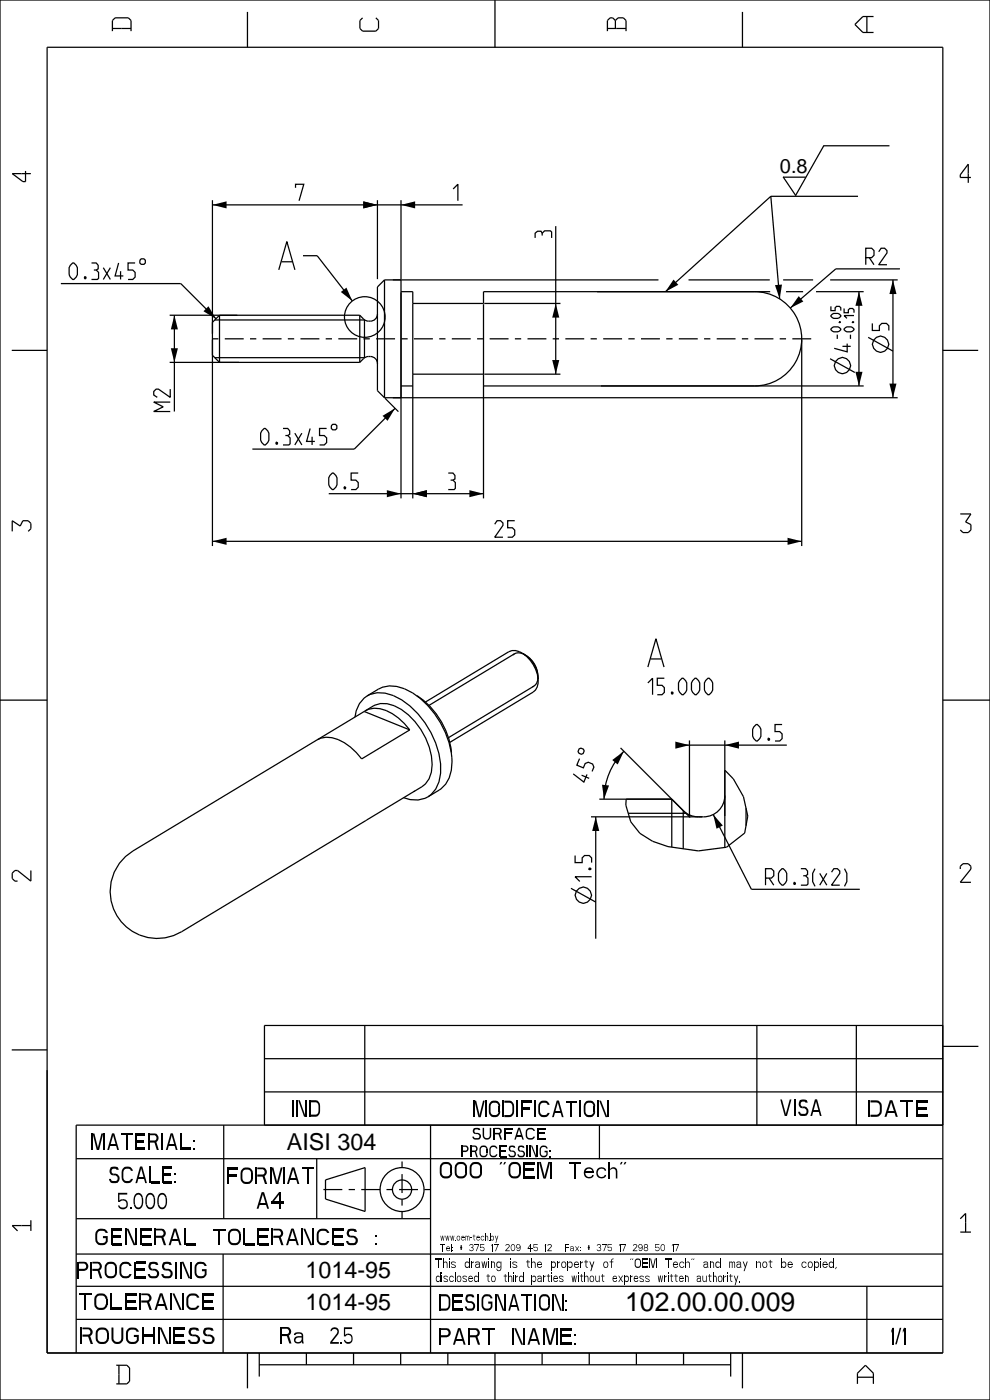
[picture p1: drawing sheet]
<svg xmlns="http://www.w3.org/2000/svg" width="210mm" height="297mm" viewBox="0 0 210 297" stroke-linecap="round" stroke-linejoin="round" font-family="sans-serif">
<defs><g id="words">
<g font-size="7.8" fill="#fff">
<text x="59.1" y="57.2">A</text>
<text x="137.4" y="141.5">A</text>
</g>
<text font-size="5.6" x="132.6" y="278.1">102.00.00.009</text>
<g font-size="4.9">
<text x="60.9" y="244">AISI 304</text>
<text x="53.6" y="271.1">СТБ 1014-95</text>
<text x="53.6" y="278">СТБ 1014-95</text>
</g>
<g font-size="4.5" fill="#fff">
<text x="62.7" y="42.6">7</text>
<text x="96.1" y="42.6">1</text>
<text x="117" y="50.5" transform="rotate(-90 117 50.5)">3</text>
<text x="14.7" y="59.3">0.3x45</text>
<text x="183.6" y="56.2">R2</text>
<text x="188.5" y="70.1" transform="rotate(-90 188.5 70.1)">5</text>
<text x="180.5" y="74.6" transform="rotate(-90 180.5 74.6)">4</text>
<text x="36.1" y="87.3" transform="rotate(-90 36.1 87.3)">M2</text>
<text x="55.3" y="94.4">0.3x45</text>
<text x="69.7" y="103.9">0.5</text>
<text x="95.1" y="103.9">3</text>
<text x="104.9" y="114">25</text>
<text x="137.4" y="147.4">15.000</text>
<text x="159.7" y="157.2">0.5</text>
<text x="124.5" y="166.2" transform="rotate(-67 124.5 166.2)">45</text>
<text x="125.5" y="187" transform="rotate(-90 125.5 187)">1.5</text>
<text x="162.4" y="187.8">R0.3(x2)</text>
<text x="62" y="236.9">IND</text>
<text x="100.3" y="237">MODIFICATION</text>
<text x="165.5" y="236.7">VISA</text>
<text x="184.2" y="236.9">DATE</text>
<text x="19" y="244">MATERIAL:</text>
<text x="23.1" y="251">SCALE:</text>
<text x="48.1" y="251.2">FORMAT</text>
<text x="93.3" y="250">OOO &quot;OEM Tech&quot;</text>
<text x="25" y="256.5">5.000</text>
<text x="54.4" y="256.4">A4</text>
<text x="20.2" y="264.2">GENERAL TOLERANCES :</text>
<text x="16.3" y="271.2">PROCESSING</text>
<text x="16.8" y="277.9">TOLERANCE</text>
<text x="93.2" y="278">DESIGNATION:</text>
<text x="17.1" y="285.1">ROUGHNESS</text>
<text x="59.3" y="285">Ra</text>
<text x="70" y="285.1">2.5</text>
<text x="71" y="285.1">3,2</text>
<text x="93.1" y="285.3">PART NAME:</text>
<text x="189.1" y="285.2">1/1</text>
</g>
<text font-size="4.2" x="165.4" y="36.7">0.8</text>
<g font-size="3.3" fill="#fff">
<text x="97.8" y="245.5">PROCESSING:</text>
<text x="99.7" y="241.8">SURFACE</text>
</g>
<g font-size="2.7" fill="#fff">
<text x="178.4" y="71.9" transform="rotate(-90 178.4 71.9)">-0.05</text>
<text x="181.2" y="71.9" transform="rotate(-90 181.2 71.9)">-0.15</text>
</g>
<g font-size="2.6" fill="#fff">
<text x="92.5" y="269">This drawing is the property of</text>
<text x="143.9" y="269">&quot;OEM Tech&quot; and may not be copied,</text>
<text x="92.5" y="272">disclosed to third parties without express written authority.</text>
</g>
<g font-size="2" fill="#fff">
<text x="93.4" y="263.2">www.oem-tech.by</text>
<text x="93.4" y="265.4">Tel: + 375 17 209 45 12</text>
<text x="122.7" y="265.4">Fax: + 375 17 298 50 17</text>
</g>
</g></defs>
<g fill="none" stroke="#000" stroke-width=".26">
<path d="M0 0h210v297h-210zM10 10h190v277h-190zM23.8 6.6v-2.2l.6-.6h2.8l.6 .6v2.2M23.8 6h4M52.5 2.5v7.5M76.9 3.8l-.6 .6v1.6l.6 .6h2.8l.6-.6v-1.6l-.6-.6M105 0v10M128.8 6h4M130.5 4.4l.6-.6h1.1l.6 .6v2.2M130.5 4.4l-.5-.6h-.6l-.6 .6v2.2M130.5 4.4v1.6M157.5 2.5v7.5"/>
<path d="M183.9 3.5v3.4M185.3 3.5h-2.3l-1.7 1.7 1.7 1.7h2.3M5.4 36.3v2.2h-.5l-2.3-1.7h3.9M62.7 39.8v-.7h1.7l-1 3.5M166.1 37.5l2.7 4M166.1 37.6h4.8M174.7 30.9h14M174.8 30.9l-6.1 10.6M206 37.7h-2.3v-.6l1.7-2.3v4M14.9 56.3l.5-.5h.3l.7 1v1.5l-.7 1h-.3l-.5-.5-.2-.5v-1.5zM18 58.7l.2 .2v.2l-.3-.1zM19.4 55.8h1l.4 .5v.7l-.4 .3"/>
<path d="M19.9 57.3h.5l.5 .5v1.2l-.2 .3h-1.3M21.9 56.8l1.5 2.5M23.4 56.8l-1.5 2.5M25.2 55.8l-.8 2.7h1.8M25.6 57.5v1.8M28.7 55.8h-1.5v1.5h1l.5 .5v1l-.5 .5h-1M30 54.9h.5l.3 .3v.6l-.3 .3h-.5l-.3-.3v-.6zM45.1 42.5v28.3M45.1 43.5h53M80.1 42.5v16.7M83.3 59.4h56.4M85.1 42.5v16.7"/>
<path d="M96.1 40.1l1-1v3.5M115 50v-.5l.5-.5h1.3l.2 .2v1.3M115 49.5l-.2-.4h-.8l-.5 .4v1M117.9 48v31.4M146.1 59.4h17.2M166.1 59.4h6.4M176.1 59.4h14.3M183.6 54.7h1.3l.5-.5v-1l-.5-.5h-1.3v3.5M184.4 54.7l1 1.5M186.4 53.4l.5-.7h.7l.5 .5v.5l-1.7 2.5h1.7M189.4 59.4v25M190.9 57h-13.6l-9.7 8.4"/>
<path d="M2.5 74.3h7.5M12.9 60.2h25.4l7.5 7.4M36 76.9h14.7M36 66.9h14.3M37 66.9v20.4M45.1 72v43.8M45.6 67.9h31.7v8h-31.7M85.1 62v43.7M87.6 61.9v43.8M87.6 79.4h15M102.6 61.9v2.5h-15M102.6 64.5v41.2"/>
<path d="M102.7 79.4h16.2M102.7 64.4h16.2M126.7 61.9h36.7M166.7 61.9h3.7M170.1 72v43.8M173.1 61.9h10.1M176.1 76.1l5.2 2.9M176.3 69.8l.6-.5h.9l.3 .2 .3 .4-.6 .5h-.9zM176.3 66.9l.6-.4h.9l.6 .6-.6 .4h-.9zM176.3 65v.9h.9v-.6l.3-.3h.6l.3 .3v.6M177.6 71v.9M178 68.3l.3 .1z"/>
<path d="M178.7 73.5h1.8M179.1 69.8l.6-.5h.9l.3 .2 .3 .4-.6 .5h-.9zM179.1 65.4v.9h.9v-.6l.3-.3h.6l.3 .3v.6M179.7 72.9v1.7l-2.7-.7M180.4 71v.9M180.8 68.3l.3 .1zM181.2 66.9h-2.1l.6 .6M182.2 61.9v20M184.2 71.6l5.2 2.9M185 68.6v1.5h1.5v-1l.5-.5h1l.5 .5v1M200 74.3h7.5M36.1 85.3h-3.5l2 1-2 1h3.5"/>
<path d="M36.1 82.6v1.7l-2.5-1.7h-.5l-.5 .5v.7l.8 .5M55.5 91.4l.5-.5h.3l.7 1v1.5l-.7 1h-.3l-.5-.5-.2-.5v-1.5zM58.6 93.8l.3 .2-.1 .2-.3-.1zM60 90.9h1l.5 .5v.7l-.5 .3M60.5 92.4h.5l.5 .5v1.2l-.2 .3h-1.3M62.5 91.9l1.5 2.5M64 91.9l-1.5 2.5M65.8 90.9l-.8 2.7h1.8M66.2 92.6v1.8M69.3 90.9h-1.5v1.5h1l.5 .5v1l-.5 .5h-1M70.6 90h.6l.3 .3v.6l-.3 .3h-.6l-.3-.3v-.6zM81.7 84.5l2.8 2.8"/>
<path d="M83.3 84.4h107.1M83.8 86.6l-8.6 8.7h-21.7M127.5 81.9h55.7M2.6 112.7v-2.2l1.7 1.1 .6-1.1h1.1l.5 .5v1.2l-.5 .5M45.1 114.8h125M69.7 104.7h32.9M70.5 100.4h.2l.8 1v1.5l-.8 1h-.2l-.8-1v-1.5zM73.1 103.3l.2 .1-.1 .3-.2-.2zM76 100.4h-1.5v1.5h1l.5 .5v1l-.5 .5h-1M95.1 100.4h1l.4 .5v.7l-.4 .3M95.6 101.9h.5l.5 .5v1.2l-.3 .3h-1.2M104.9 111.2l.5-.7h.8l.5 .5v.5l-1.8 2.5h1.8"/>
<path d="M109.2 110.5h-1.5v1.5h1l.5 .5v1l-.5 .5h-1M203.7 109h2.3l-1.2 1.7 1.2 .6v1.1l-.6 .6h-1.1l-.6-.6M108.8 138.9a2.33 2.33 0 0 1 2.6 .1 5.3 5.3 0 0 1 2.5 5.9l-.3 .3-.7 .5M109.1 138.7l-18.1 11M0 148.5h10M77.3 150.9a4.5 4.5 0 0 1 4.6-.2 12.4 12.4 0 0 1 5 4.1M77.3 150.9l-10 6M77.3 150.9l9.6 3.9M86.9 154.8l-10.2 6.2a10 10 0 0 0-7.5-4.6l-1.2 .2-.7 .4M113.2 145.6l-18.1 10.9M122.8 158.9l.4-.2 .6 .2 .1 .4-.2 .6-.4 .1-.5-.2-.2-.4zM131.6 158.7l14.8 14.7"/>
<path d="M132.3 159.4a14.4 14.4 0 0 0-4.2 10.1M145 158.1h21.9M146.2 157.1v16M153.7 157.1v16M160.4 153.7h.3l.7 1v1.5l-.7 1h-.3l-.5-.5-.2-.5v-1.5zM163 156.6l.2 .2v.2l-.3-.1zM165.9 153.7h-1.5v1.5h1l.5 .5v1l-.5 .5h-1M200 148.5h10M87.7 168l.3-.2-10.4 6.3M121.6 164.2l2.2 1.7 .7-1.6M122.9 160.9l-.5 1.4 1.3 .6 .4-.9 .7-.3 .9 .4 .3 .6-.4 1M123.4 164.5l1.6 .6"/>
<path d="M125.4 173.3h23.5M126.4 173.3v25.8M127.1 169.5h15.2M133.3 172.5h12.2M151.3 172.8l8.1 15.9h23M153.7 163.4l1.9 1.8 2.1 3.8 .9 4.1-.6 3.6-3.9 3-6 .8-6.4-.9-3.3-1.1-2.7-1.7-1.9-2.5-1-3.5v-1.3M6.5 184.7v2.2l-2.8-2.2h-.5l-.6 .5v1.2l.6 .5h.5M121.1 188.5l5.3 2.9M122 181.5v1.5h1.5v-1l.5-.5h1l.5 .5v1M124.9 184.2h.3l.1 .2-.2 .1zM125.5 186h-3.5l1 1M145.5 180.1h.1"/>
<path d="M162.4 186.3h1.2l.5-.5v-1l-.5-.5h-1.2v3.5M163.1 186.3l1 1.5M165.9 184.3h.2l.8 1v1.5l-.8 1h-.2l-.8-1v-1.5zM168.5 187.2l.2 .2-.1 .2-.2-.1zM169.9 184.3h1l.4 .5v.7l-.4 .3M170.4 185.8h.5l.5 .5v1.2l-.3 .3h-1.2M172.9 184.3l-.5 1v1.7l.5 1M173.9 185.3l1.5 2.5M175.4 185.3l-1.5 2.5M176.4 185l.5-.7h.7l.5 .5v.5l-1.7 2.5h1.7M179.1 184.3l.5 1v1.7l-.5 1M203.7 184.4v-.6l.6-.6h1.1l.6 .6v.6l-2.3 2.8h2.3"/>
<path d="M77.4 217.5v21.2M160.5 217.5v21.2M181.6 217.5v21.2M200 217.5h-143.9v21.2M2.5 222.7h7.5M47.5 238.7v19.8M56.1 224.6h143.9M56.1 231.6h143.9M91.3 238.7v48.3M127.1 238.7v7.2M200 238.7h-183.8v48.3M200 222h7.5"/>
<path d="M6.5 258.9v2.2M6.5 260h-3.9l1.1 1.1M16.2 258.5h75.1M16.2 245.8h183.8M67.2 245.8v12.7M69 250.3l8.4-2.6v9.3l-8.4-2.6zM97.9 243v2.5M99.8 243v2.5M106 243v2.5M111.8 243v2.5M112.5 243v2.5M114 243v2.5"/>
<path d="M203.7 258.6l1.1-1.2v4M16.2 266h183.8M16.2 272.9h183.8M16.2 279.9h183.8M47.3 266v21M97.6 264.7h.4M97.8 264.1v1.1M124.7 264.7h.4M124.9 264.1v1.1M183.9 272.9v14.1M203.7 261.4h2.3M24.7 289.6h2.2l.6 .6v2.8l-.6 .6h-2.2"/>
<path d="M25.2 289.6v4M52.5 287v7.5M55 289.5h100M55 287v5M65 287v2.5M75 287v2.5M85 287v2.5M95 287v2.5M105 287v10M115 287v2.5M125 287v2.5M135 287v2.5"/>
<path d="M145 287v2.5M155 287v5M157.5 287v7.5M181.9 293.6v-2.3l1.7-1.7 1.7 1.7v2.3M181.9 292.2h3.4"/>
<circle cx="77.4" cy="67.3" r="4.3"/>
<circle cx="178.7" cy="77.6" r="1.72"/>
<circle cx="186.8" cy="73.1" r="1.72"/>
<circle cx="123.7" cy="189.9" r="1.72"/>
<circle cx="85.3" cy="252.4" r="4.7"/>
<circle cx="85.3" cy="252.4" r="2.04"/>
</g>
<g fill="#000">
<path d="M45.1 43.5l3-.8v1.5zM77.1 42.7l3 .8-3 .7zM85.1 43.5l3-.8v1.5zM189.4 59.4l.8 3h-1.5zM36.2 73.9h1.5l-.7 3zM37 66.9l.7 3h-1.5zM43.2 66l1-1 1.6 2.6zM117.9 64.4l.7 3h-1.5zM117.1 76.4h1.5l-.7 3zM169.4 62.8l1 1.2-2.8 1.4zM182.2 61.9l.8 3h-1.5zM81.2 88.2l2.6-1.6-1.6 2.7z"/>
<path d="M181.5 78.9h1.5l-.8 3zM188.7 81.4h1.5l-.8 3zM45.1 114.8l3-.7v1.5zM82.1 104l3 .7-3 .8zM87.6 104.7l3-.7v1.5zM99.6 104l3 .7-3 .8zM167.1 114.1l3 .7-3 .8zM129.9 161.2l2.4-1.8-1.3 2.8zM143.2 157.3l3 .8-3 .7zM153.7 158.1l3-.8v1.5zM126.4 173.3l.7 3h-1.5zM127.7 166.5l1.5 .1-1.1 2.9z"/>
<path d="M151.3 172.8l2 2.3-1.3 .7zM63.2 233.4h.4l1.2 3.5h-.3zM66 233.4h1l.6 .3a2.96 2.96 0 0 1 .1 2.8l-.4 .3-1.3 .1v-.4h1a.69 .69 0 0 0 .6-.8v-1.1a.69 .69 0 0 0-.6-.8h-1zM100.6 233.5h.4l.9 3.5h-.4zM100.5 239.4l.4-.1a.69 .69 0 0 1 1 .4l-1.1-.1-.2 .4 .3 .3v.3a.7 .7 0 0 1-.6-.5 .7 .7 0 0 1 .2-.7zM102.4 239.3h.3v1.6a.6 .6 0 0 0 .6 .6 .6 .6 0 0 0 .6-.6v-1.6h.3v1.6a.9 .9 0 0 1-.9 .9 .9 .9 0 0 1-.9-.9zM102.5 233.5h.3l-.8 3.5h-.4zM104.9 239.3h.9a.69 .69 0 0 1 .6 .7 .69 .69 0 0 1-.6 .6h-.9v-.3h.9l.3-.3-.3-.5h-.9zM104 233.8a1.2 1.2 0 0 1 1.4-.3 1.2 1.2 0 0 1 .7 1.2h-.3a.71 .71 0 0 0-.7-.8h-.4a.71 .71 0 0 0-.7 .8v1.1a.71 .71 0 0 0 .7 .7h.4a.71 .71 0 0 0 .7-.7h.3a1.22 1.22 0 0 1-1.2 1.2 1.22 1.22 0 0 1-1.2-1.2v-1.6zM105.8 234.7h.3v1.1h-.3zM107 233.5l1.4 .1 .4 .3a2.55 2.55 0 0 1-.4 3l-1.4 .1v-.5h1.1a.71 .71 0 0 0 .6-.7v-1.1a.71 .71 0 0 0-.6-.8h-1.1zM107.2 239.3h1.5v.3h-1.5z"/>
<path d="M110.9 233.5h1.8v.4h-1.8zM110.9 234.9h1.6v.5h-1.6zM111.8 239.5a.99 .99 0 0 1 1.7 .4h-.4a.71 .71 0 0 0-.7-.3 .71 .71 0 0 0-.6 .5v.8a.71 .71 0 0 0 .6 .6 .71 .71 0 0 0 .7-.4h.4a1.02 1.02 0 0 1-1.1 .7 1.02 1.02 0 0 1-.9-.9l.1-1.1zM114.2 239.3h1.5v.3h-1.5zM114.5 233.8a1.16 1.16 0 0 1 1.2-.4 1.16 1.16 0 0 1 .9 1h-.5a.83 .83 0 0 0-.9-.5 .83 .83 0 0 0-.7 .8v1.1a.71 .71 0 0 0 .7 .7h.7l.2-.4h.5a1.21 1.21 0 0 1-1.4 .9 1.21 1.21 0 0 1-1-1.2v-1.6zM118.1 233.5h.3l-.9 3.5h-.4zM117.6 235.8h1.5v.3h-1.5zM118.2 233.5h.4l.9 3.5h-.3zM124.2 233.8a1.2 1.2 0 0 1 1.3-.3 1.2 1.2 0 0 1 .8 1.2h-.4a.71 .71 0 0 0-.6-.8h-.5a.71 .71 0 0 0-.6 .8v1.1a.71 .71 0 0 0 .6 .7h.5a.71 .71 0 0 0 .6-.7h.4a1.22 1.22 0 0 1-1.3 1.2 1.22 1.22 0 0 1-1.2-1.2l.1-1.6zM125.9 234.7h.4v1.1h-.4zM127.1 233.5h.4l1.3 3.5h-.3zM165.5 233.2h.4l.9 3.5h-.3z"/>
<path d="M167.5 233.2h.4l-1 3.5h-.3zM170.2 234.7a1.04 1.04 0 0 1 1.3 .8 1.04 1.04 0 0 1-.8 1.2h-.6a.93 .93 0 0 1-.8-.8h.4l.1 .3 .3 .1 .8-.1 .2-.3a.63 .63 0 0 0-.4-.8h-.5zM169.7 233.4l.5-.2a.81 .81 0 0 1 1.1 .7h-.5l-.2-.2-.6 .1-.2 .5 .4 .4v.4a1.01 1.01 0 0 1-.5-1.7zM172.9 233.2h.3l-.9 3.5h-.4zM172.4 235.6h1.4v.3h-1.4zM173 233.2h.3l1 3.5h-.4zM184.6 233.4h1.3a1.23 1.23 0 0 1 1.1 1.2v1.1a1.24 1.24 0 0 1-1.1 1.2h-1.3v-.4h1.3a.74 .74 0 0 0 .7-.8v-1.1a.74 .74 0 0 0-.7-.7h-1.3zM188.7 233.4h.5l-1.2 3.5h-.4zM188.2 235.7h1.7v.3h-1.7zM188.9 233.4h.4l1.1 3.5h-.4zM194.7 234.8h1.8v.5h-1.8zM19.7 240.5h.3l.9 3.5h-.4z"/>
<path d="M21.5 240.5h.4l-.9 3.5h-.4zM23.8 240.5h.3l-1 3.5h-.3zM23.3 242.8h1.4v.3h-1.4zM24 249a1.04 1.04 0 0 1 1.3 .7 1.04 1.04 0 0 1-.7 1.3h-.7a.94 .94 0 0 1-.8-.9h.4l.1 .3 .3 .1h.7a.64 .64 0 0 0 .4-.6 .64 .64 0 0 0-.5-.5h-.5zM23.9 240.5h.3l1 3.5h-.3zM25 253h2v.4h-1.7v1.3l.7-.3v.3l-.6 .3h-.4zM23.5 247.6l.5-.1a.84 .84 0 0 1 1.2 .7h-.5l-.2-.3-.7 .1-.1 .5 .3 .5v.4a1.01 1.01 0 0 1-.8-.7 1.01 1.01 0 0 1 .3-1.1zM26 254.4a1.09 1.09 0 0 1 1.2 .9 1.09 1.09 0 0 1-.9 1.2 1.09 1.09 0 0 1-1.3-.8h.3a.83 .83 0 0 0 .8 .5 .83 .83 0 0 0 .7-.5l-.1-.7-.2-.2-.5-.1zM27.6 256.2h.3v.3h-.3zM26.2 247.8a1.16 1.16 0 0 1 1.2-.4 1.16 1.16 0 0 1 .8 1h-.5a.83 .83 0 0 0-.9-.5 .83 .83 0 0 0-.6 .8v1.1a.71 .71 0 0 0 .6 .7h.7l.2-.4h.5a1.21 1.21 0 0 1-1.3 .9 1.21 1.21 0 0 1-1.1-1.2l.1-1.6zM28.4 255.5h.3a.69 .69 0 0 0 .6 .7 .69 .69 0 0 0 .7-.7v-1.4h.3a2.11 2.11 0 0 1-.6 2.4 1.04 1.04 0 0 1-1.3-1zM29.7 247.5h.4l-1 3.5h-.4z"/>
<path d="M29 240.5h1.8v.4h-1.8zM29 241.9h1.6v.4h-1.6zM29 243.5h1.8v.5h-1.8zM29.2 249.8h1.5v.3h-1.5zM28.7 253.3a.96 .96 0 0 1 1.1-.1 .96 .96 0 0 1 .5 .9h-.3a.69 .69 0 0 0-.7-.7 .69 .69 0 0 0-.6 .7v1.4h-.3v-1.4zM29.8 247.5h.4l1 3.5h-.4zM30.9 255.5h.3a.69 .69 0 0 0 .7 .7 .69 .69 0 0 0 .7-.7v-1.4h.3a2.11 2.11 0 0 1-.7 2.4 1.04 1.04 0 0 1-1.3-1zM31.7 240.5h1.1a.98 .98 0 0 1 .8 .9 .98 .98 0 0 1-.8 1h-1.1v-.5h1.1l.4-.4-.1-.4-.3-.3h-1.1zM32 250.5h1.9v.5h-1.9zM31.2 253.3a.96 .96 0 0 1 1.1-.1 .96 .96 0 0 1 .6 .9h-.3a.69 .69 0 0 0-.7-.7 .69 .69 0 0 0-.7 .7v1.4h-.3v-1.4zM32.7 242.2h.4l.6 1.8h-.4zM33.4 255.5h.3a.69 .69 0 0 0 .7 .7 .69 .69 0 0 0 .7-.7v-1.4h.3a2.12 2.12 0 0 1-.7 2.4 1.04 1.04 0 0 1-1.3-1z"/>
<path d="M34.7 247.5h1.8v.4h-1.8zM34.7 248.9h1.6v.5h-1.6zM34.7 250.5h1.8v.5h-1.8zM33.8 253.3a.96 .96 0 0 1 1-.1 .96 .96 0 0 1 .6 .9h-.3a.69 .69 0 0 0-.7-.7 .69 .69 0 0 0-.7 .7v1.4h-.3v-1.4zM36.2 240.5h.4l-1 3.5h-.4zM35.7 242.8h1.5v.3h-1.5zM37 248.8h.3v.4h-.3zM37 250.6h.3v.4h-.3zM36.3 240.5h.4l1 3.5h-.4zM38.5 243.5h1.9v.5h-1.9zM40.9 241.8h.3v.4h-.3zM40.9 243.6h.3v.4h-.3z"/>
<path d="M48.5 247.7h2v.4h-2zM48.5 249.1h1.7v.4h-1.7zM51.4 248a1.3 1.3 0 0 1 1.4-.3 1.3 1.3 0 0 1 .9 1.2h-.4a.72 .72 0 0 0-.7-.8h-.5a.72 .72 0 0 0-.7 .8v1.1a.72 .72 0 0 0 .7 .7h.5a.72 .72 0 0 0 .7-.7h.4a1.32 1.32 0 0 1-1.4 1.2 1.32 1.32 0 0 1-1.3-1.2l.1-1.6zM53.3 248.9h.4v1.1h-.4zM55.5 252.9h.4l-1.1 3.5h-.4zM54.6 247.7h1.2a.98 .98 0 0 1 .8 .9 .98 .98 0 0 1-.8 1h-1.2v-.4h1.2l.3-.5v-.4l-.3-.3h-1.2zM55 255.2h1.5v.3h-1.5zM55.6 249.4h.5l.6 1.8h-.5zM55.6 252.9h.4l1.1 3.5h-.4zM57.6 247.7h.4l.9 3.5h-.4zM59.2 252.9h.2v.3l-1.6 2h-.2v-.3zM59.6 247.7h.4l-1 3.5h-.4z"/>
<path d="M61.9 247.7h.4l-1 3.5h-.4zM61.4 250h1.6v.3h-1.6zM62.1 247.7h.3l1.1 3.5h-.4zM93.7 246.8a1.31 1.31 0 0 1 1.4-.3 1.31 1.31 0 0 1 .8 1.2h-.4a.72 .72 0 0 0-.6-.8h-.6a.72 .72 0 0 0-.6 .8v1.1a.72 .72 0 0 0 .6 .8h.6a.72 .72 0 0 0 .6-.8h.4a1.32 1.32 0 0 1-1.3 1.2 1.32 1.32 0 0 1-1.3-1.2l.1-1.6zM95.5 247.7h.4v1.1h-.4zM98 243h.8a.7 .7 0 0 1 .6 .7 .7 .7 0 0 1-.6 .7h-.8v-.3h.8l.3-.3-.3-.5h-.8zM96.8 246.8a1.31 1.31 0 0 1 1.5-.3 1.31 1.31 0 0 1 .8 1.2h-.4a.72 .72 0 0 0-.7-.8h-.5a.72 .72 0 0 0-.7 .8v1.1a.72 .72 0 0 0 .7 .8h.5a.72 .72 0 0 0 .7-.8h.4a1.32 1.32 0 0 1-1.3 1.2 1.32 1.32 0 0 1-1.3-1.2v-1.6zM98.7 247.7h.4v1.1h-.4zM100 243h.7a.7 .7 0 0 1 .6 .7 .7 .7 0 0 1-.6 .7h-.7v-.3h.7l.3-.3-.3-.5h-.7zM100.7 244.2h.3l.4 1.3h-.3zM100.9 240.3a.83 .83 0 0 1 1.1 1 1.01 1.01 0 0 1-1 .5 1.01 1.01 0 0 1-.8-.7h.3l.1 .2 .2 .1h.6l.2-.1v-.5l-.3-.2h-.4zM100 246.8a1.31 1.31 0 0 1 1.4-.3 1.31 1.31 0 0 1 .9 1.2h-.4a.72 .72 0 0 0-.7-.8h-.5a.72 .72 0 0 0-.7 .8v1.1a.72 .72 0 0 0 .7 .8h.5a.72 .72 0 0 0 .7-.8h.4a1.32 1.32 0 0 1-1.4 1.2 1.32 1.32 0 0 1-1.3-1.2l.1-1.6z"/>
<path d="M101.9 247.7h.4v1.1h-.4zM102 243.2a.86 .86 0 0 1 .9-.2 .86 .86 0 0 1 .6 .9h-.3a.61 .61 0 0 0-.6-.6 .61 .61 0 0 0-.6 .6v.8a.61 .61 0 0 0 .6 .5 .61 .61 0 0 0 .6-.5h.3a.87 .87 0 0 1-.9 .8 .87 .87 0 0 1-.9-.8v-1.2zM103.2 243.9h.3v.8h-.3zM104.1 243.2a.83 .83 0 0 1 .8-.2 .83 .83 0 0 1 .6 .7h-.3a.6 .6 0 0 0-.6-.4 .6 .6 0 0 0-.5 .6v.8a.6 .6 0 0 0 .5 .5 .6 .6 0 0 0 .6-.3h.3a.86 .86 0 0 1-.9 .6 .86 .86 0 0 1-.8-.8v-1.2zM105.7 240.5h.3l.5 1.3h-.4zM106.2 243h1.3v.3h-1.3zM106.2 244h1.1v.3h-1.1zM106.2 245.2h1.3v.3h-1.3zM106.2 246.5h.3l-.2 .5h-.3zM107 246.5h.3l-.2 .5h-.4zM107.2 240.3h1.3v.3h-1.3zM108.5 244.1a.74 .74 0 0 1 .9 .5 .74 .74 0 0 1-.5 .9h-.8l-.2-.4-.1-.2h.3l.3 .3h.5l.2-.2v-.4l-.3-.3h-.3z"/>
<path d="M109.9 239.3h.3l-.8 2.5h-.3zM108.1 243.1l.4-.1a.6 .6 0 0 1 .8 .5l-1-.1-.1 .4 .3 .3v.2a.72 .72 0 0 1-.6-.4 .72 .72 0 0 1 .2-.8zM109.5 240.9h1.2v.2h-1.2zM110.4 244.1a.74 .74 0 0 1 .9 .5 .74 .74 0 0 1-.5 .9h-.7l-.3-.4-.1-.2h.4l.2 .3h.5l.2-.2v-.4l-.2-.3h-.4zM108.3 246.8a1.31 1.31 0 0 1 1.4-.3 1.31 1.31 0 0 1 .8 1.2h-.4a.72 .72 0 0 0-.7-.8h-.5a.72 .72 0 0 0-.6 .8v1.1a.72 .72 0 0 0 .6 .8h.5a.72 .72 0 0 0 .7-.8h.4a1.32 1.32 0 0 1-1.3 1.2 1.32 1.32 0 0 1-1.3-1.2v-1.6zM110.1 247.7h.4v1.1h-.4zM110 239.3h.3l.8 2.5h-.3zM110 243.1l.4-.1a.6 .6 0 0 1 .8 .5l-.9-.1-.2 .4 .3 .3v.2a.72 .72 0 0 1-.6-.4 .72 .72 0 0 1 .2-.8zM111.4 246.5h2v.4h-2zM111.4 247.9h1.7v.5h-1.7zM111.4 249.6h2v.4h-2zM112.6 243h.3l1 2.5h-.3z"/>
<path d="M114.2 240.3h1.3v.3h-1.3zM114.2 241.4h1.5v.4h-1.5zM114.3 246.5h.4l1 3.5h-.4zM114.7 243.2a.83 .83 0 0 1 .9-.2 .83 .83 0 0 1 .6 .7h-.3a.6 .6 0 0 0-.7-.4 .6 .6 0 0 0-.5 .6v.8a.62 .62 0 0 0 .5 .5 .62 .62 0 0 0 .7-.3v-.5h-.4v-.3h.7v.9a.88 .88 0 0 1-1 .5 .88 .88 0 0 1-.7-.8v-1.2zM116.3 246.5h.4l-.9 3.5h-.4zM116.6 244h.2v.2h-.2zM116.6 245.2h.2v.3h-.2zM124.2 247.9l.2-.1a1.03 1.03 0 0 1 1.5 .7h-.3a.8 .8 0 0 0-1.2-.4 .8 .8 0 0 0-.1 1.2 .81 .81 0 0 0 1.2 .2l.1-.2h.3a1.14 1.14 0 0 1-1.6 .5 1.14 1.14 0 0 1-.3-1.7zM124.2 248.5h1.7v.3h-1.7zM126.8 247.9a1.09 1.09 0 0 1 1.8 .5h-.3a.82 .82 0 0 0-1.2-.3 .82 .82 0 0 0-.2 1.2 .81 .81 0 0 0 1.3 .2l.1-.2h.3a1.15 1.15 0 0 1-1.7 .5 1.15 1.15 0 0 1-.2-1.7zM129.6 247.8a.82 .82 0 0 1 .9-.1 .82 .82 0 0 1 .5 .8v1.5h-.4v-1.5a.62 .62 0 0 0-.5-.6 .62 .62 0 0 0-.7 .4zM131.7 246.5h.4l-.3 .5h-.3z"/>
<path d="M132.5 246.5h.4l-.3 .5h-.3zM16.7 267.7h1.2a.98 .98 0 0 1 .8 .9 .98 .98 0 0 1-.8 1h-1.2v-.4h1.2l.4-.5-.1-.4-.3-.2h-1.2zM19.6 267.7h1.2a.98 .98 0 0 1 .8 .9 .98 .98 0 0 1-.8 1h-1.2v-.4h1.2l.4-.5-.1-.4-.3-.2h-1.2zM20.6 269.4h.5l.6 1.8h-.5zM20.4 274.7a1.4 1.4 0 0 1 1.5-.3 1.4 1.4 0 0 1 .9 1.2h-.4a.74 .74 0 0 0-.7-.8h-.6a.74 .74 0 0 0-.7 .8v1.1a.74 .74 0 0 0 .7 .7h.6a.74 .74 0 0 0 .7-.7h.4a1.42 1.42 0 0 1-1.4 1.2 1.42 1.42 0 0 1-1.4-1.2l.1-1.6zM22.4 275.6h.4v1.1h-.4zM20.6 261a1.54 1.54 0 0 1 2.3 .4v.2h-.5a.95 .95 0 0 0-1-.5 .95 .95 0 0 0-.8 .8v1.1a.73 .73 0 0 0 .7 .7l.8-.1 .3-.3v-.6h-.6v-.5h1.1v1.2a1.4 1.4 0 0 1-1.5 .8 1.4 1.4 0 0 1-1.2-1.2l.1-1.6zM23.9 262.1h1.7v.4h-1.7zM22.6 268a1.29 1.29 0 0 1 1.4-.3 1.29 1.29 0 0 1 .8 1.2h-.4a.72 .72 0 0 0-.6-.8h-.6a.72 .72 0 0 0-.6 .8v1.1a.72 .72 0 0 0 .6 .7h.6a.72 .72 0 0 0 .6-.7h.4a1.31 1.31 0 0 1-1.3 1.2 1.31 1.31 0 0 1-1.3-1.2l.1-1.6zM24.4 268.9h.4v1.1h-.4zM26.8 260.7h.5l1.4 3.5h-.4zM26.9 275.8h1.8v.5h-1.8z"/>
<path d="M25.7 268a1.26 1.26 0 0 1 2.2 .6h-.5a.91 .91 0 0 0-.9-.5 .91 .91 0 0 0-.8 .8v1.1a.72 .72 0 0 0 .7 .7h.8l.2-.4h.5a1.3 1.3 0 0 1-1.4 .9 1.3 1.3 0 0 1-1.2-1.2l.1-1.6zM28.9 267.7h1.9v.4h-1.9zM28.9 269.1h1.7v.4h-1.7zM28.9 270.7h1.9v.5h-1.9zM30 274.4h1.2a.97 .97 0 0 1 1 1 .97 .97 0 0 1-1 .9h-1.2v-.4h1.2l.5-.5-.1-.3-.4-.3h-1.2zM30.1 262.1h1.8v.4h-1.8zM31.1 276.1h.5l.6 1.8h-.5zM32.3 269.2a1.05 1.05 0 0 1 1.4 .7 1.05 1.05 0 0 1-.8 1.3h-.7a.97 .97 0 0 1-.9-.9h.5l.1 .3a1.28 1.28 0 0 0 1.2 .1l.1-.2a.69 .69 0 0 0-.4-1h-.5zM33.9 274.4h.4l-1.1 3.5h-.4zM33.1 260.7h1.2a.97 .97 0 0 1 .9 .9 .97 .97 0 0 1-.9 1h-1.2v-.5h1.2l.4-.4-.1-.4-.3-.3h-1.2zM33.3 276.7h1.7v.3h-1.7zM31.7 267.8l.6-.1a.9 .9 0 0 1 1.3 .6h-.6l-.2-.2-.7 .1-.2 .5 .4 .5v.3a.99 .99 0 0 1-.8-.6 .99 .99 0 0 1 .2-1.1z"/>
<path d="M34.2 262.4h.4l.6 1.8h-.4zM34 274.4h.5l1.1 3.5h-.4zM35.2 269.2a1.05 1.05 0 0 1 1.4 .7 1.05 1.05 0 0 1-.8 1.3h-.7a.97 .97 0 0 1-.9-.9h.5v.3a1.28 1.28 0 0 0 1.3 .1l.1-.2a.69 .69 0 0 0-.4-1h-.5zM36.9 260.7h.4l-1.1 3.5h-.4zM36.3 263h1.6v.3h-1.6zM34.6 267.8l.6-.1a.9 .9 0 0 1 1.2 .6h-.5l-.2-.2-.7 .1-.2 .5 .4 .5v.3a.99 .99 0 0 1-.9-.6 .99 .99 0 0 1 .3-1.1zM36.6 274.4h.4l1.5 3.5h-.4zM37 260.7h.4l1.1 3.5h-.4zM38.5 267.7h.4l1.5 3.5h-.4zM39.9 274.7a1.38 1.38 0 0 1 2.4 .6h-.5a.99 .99 0 0 0-1-.5 .99 .99 0 0 0-.9 .8v1.1a.74 .74 0 0 0 .7 .7h.9l.3-.4h.5a1.42 1.42 0 0 1-1.5 .9 1.42 1.42 0 0 1-1.3-1.2l.1-1.6zM43.3 275.8h1.8v.5h-1.8zM41.7 268a1.26 1.26 0 0 1 2.1 .6h-.4a.91 .91 0 0 0-1-.5 .91 .91 0 0 0-.7 .8v1.1a.72 .72 0 0 0 .6 .7h.8l.3-.4v-.6h-.6v-.5h1v1.2a1.34 1.34 0 0 1-1.4 .8 1.34 1.34 0 0 1-1.1-1.2v-1.6z"/>
<path d="M48.8 261a1.34 1.34 0 0 1 1.4-.4 1.34 1.34 0 0 1 .9 1.3h-.4a.73 .73 0 0 0-.7-.8h-.6a.73 .73 0 0 0-.6 .8v1.1a.73 .73 0 0 0 .6 .7h.6a.73 .73 0 0 0 .7-.7h.4a1.36 1.36 0 0 1-1.4 1.2 1.36 1.36 0 0 1-1.3-1.2v-1.6zM50.7 261.9h.4v1.1h-.4zM55 262.1h1.8v.4h-1.8zM58 260.7h1.2a.97 .97 0 0 1 .9 .9 .97 .97 0 0 1-.9 1h-1.2v-.5h1.2l.4-.4-.1-.4-.3-.3h-1.2zM59.1 262.4h.4l.6 1.8h-.4zM61.8 260.7h.4l-1.1 3.5h-.4zM61.2 263h1.6v.3h-1.6zM61.9 260.7h.4l1.1 3.5h-.4zM64.3 260.7h.4l1.5 3.5h-.4zM67.6 261a1.32 1.32 0 0 1 2.2 .6h-.5a.95 .95 0 0 0-.9-.5 .95 .95 0 0 0-.8 .8v1.1a.73 .73 0 0 0 .7 .7l.8-.1 .2-.3h.5a1.36 1.36 0 0 1-1.4 .9 1.36 1.36 0 0 1-1.2-1.2v-1.6zM70.8 262.1h1.8v.4h-1.8zM74.4 262.1a1.1 1.1 0 0 1 1.4 .6 1.1 1.1 0 0 1-.4 1.4 1.58 1.58 0 0 1-1.9-.5l-.1-.3h.5v.3a1.36 1.36 0 0 0 1.3 0l.2-.1a.68 .68 0 0 0-.4-1h-.6z"/>
<path d="M73.8 260.8l.6-.1a.93 .93 0 0 1 1.3 .6h-.5l-.3-.2-.7 .1-.2 .5 .4 .4v.4a.99 .99 0 0 1-.8-.6 .99 .99 0 0 1 .2-1.1zM79.6 262h.4v.4h-.4zM79.6 263.8h.4v.4h-.4zM92.5 267h1.2v.2h-1.2zM93 267.2h.2v1.8h-.2zM93.3 270h.1v2h-.1zM92.6 270.7a.38 .38 0 0 1 .5-.1 .38 .38 0 0 1 .2 .5l-.3-.3a.45 .45 0 0 0-.4 .5 .45 .45 0 0 0 .5 .4l.2-.2a.42 .42 0 0 1-.5 .5 .42 .42 0 0 1-.3-.5zM93.4 262.2h.1l.2 1h-.1zM93.4 263.9h1v.2h-1zM93.5 274.6h1.1l.6 .2a2.86 2.86 0 0 1 .1 2.8l-.4 .4-1.4 .1v-.5h1.1a.7 .7 0 0 0 .6-.7v-1.2a.7 .7 0 0 0-.6-.7h-1.1zM93.7 270h.1v.2h-.1zM93.7 270.6h.1v1.4h-.1z"/>
<path d="M93.8 262.2h.1l-.2 1h-.1zM93.8 262.2h.1l.2 1h-.1zM93.8 264.1h.2v1.3h-.2zM94 267h.2v2h-.2zM94.2 267.7a.42 .42 0 0 1 .5 0 .42 .42 0 0 1 .2 .4v.9h-.1l-.1-1-.2-.2-.3 .2zM94.2 262.2h.1l-.2 1h-.1zM94.5 262.2h.1l.2 1h-.1zM94.8 262.2h.2l-.2 1h-.1zM94.8 262.2h.2l.1 1h-.1zM94.1 270.7l.5-.1 .4 .4a.47 .47 0 0 0-.8 0l.7 .3a.44 .44 0 0 1-.1 .7 .44 .44 0 0 1-.7-.2v-.2a.47 .47 0 0 0 .8 0l-.8-.5zM95.2 267h.2v.2h-.2zM95.2 267.6h.2v1.4h-.2z"/>
<path d="M95.2 262.2h.1l-.2 1h-.1zM94.8 264.5l.4-.1 .2 .3-.1 .1a.32 .32 0 0 0-.4-.1 .32 .32 0 0 0 0 .5 .32 .32 0 0 0 .4-.1h.2a.48 .48 0 0 1-.8 .2 .48 .48 0 0 1 .1-.8zM94.8 264.8h.7v.1h-.7zM95.5 262.2h.1l.2 1h-.1zM95.7 263.9h.1v1.5h-.1zM95.9 262.2h.1l-.2 1h-.1zM95.9 262.2h.1l.2 1h-.1zM96 264.5l.2 .2zM96 265.3l.2 .1zM95.4 270.8l.6-.1 .2 .2v.1h-.1a.42 .42 0 0 0-.6 0 .42 .42 0 0 0 0 .6l.3 .2 .4-.2a.55 .55 0 0 1-.7 .3 .55 .55 0 0 1-.2-.9zM96.3 262.2h.1l-.2 1h-.1zM96.4 274.6h1.7v.4h-1.7z"/>
<path d="M96.4 276h1.5v.4h-1.5zM96.4 277.6h1.7v.5h-1.7zM96.5 270h.1v2h-.1zM96.6 263l.1 .2zM95.7 267.7l.5-.1 .3 .1 .2 .3a.69 .69 0 0 0-.9 0l.8 .5a.5 .5 0 0 1-.3 .6 .5 .5 0 0 1-.6-.3l-.1-.2a.68 .68 0 0 0 .9 0l-.8-.5zM97 262.2l.2 .1a.51 .51 0 0 0-.2 .5 .51 .51 0 0 0 .3 .4 .56 .56 0 0 1-.4-.4 .56 .56 0 0 1 .1-.6zM97.1 270.7l.1-.1 .1 .2a.56 .56 0 0 0-.3 .5 .56 .56 0 0 0 .4 .5l.1 .2a.75 .75 0 0 1-.6-.5 .75 .75 0 0 1 .2-.8zM97.1 262.2a.55 .55 0 0 1 .5 .4 .55 .55 0 0 1-.3 .6v-.2a.51 .51 0 0 0 .2-.4 .51 .51 0 0 0-.4-.4zM97.2 270.6a.73 .73 0 0 1 .7 .6 .73 .73 0 0 1-.4 .8l-.1-.2a.56 .56 0 0 0 .3-.5 .56 .56 0 0 0-.4-.5zM97.9 262.3l.4-.1 .2 .3a.34 .34 0 0 0-.5-.1 .34 .34 0 0 0 0 .6 .34 .34 0 0 0 .5-.1 .44 .44 0 0 1-.6 .1 .44 .44 0 0 1 0-.7zM97.9 262.5h.6v.2h-.6zM98.7 262.2l.5 .1a.21 .21 0 0 1 .3-.1 .21 .21 0 0 1 .1 .2v.8h-.1l-.1-.9-.2 .1v.8h-.1l-.1-.9-.2 .1v.8h-.1z"/>
<path d="M98.2 270.7l.4-.1 .5 .4a.47 .47 0 0 0-.8 0l.6 .3a.44 .44 0 0 1-.1 .7 .44 .44 0 0 1-.6-.2l-.1-.2a.47 .47 0 0 0 .8 0l-.7-.5zM99.5 276a1.04 1.04 0 0 1 1.3 .8 1.04 1.04 0 0 1-.8 1.3h-.6a.94 .94 0 0 1-.8-.9h.4l.1 .3 .3 .1 .8-.1 .2-.3a.63 .63 0 0 0-.4-.8h-.5zM99.5 267h.2v2h-.2zM98.7 267.7a.42 .42 0 0 1 .6-.1 .42 .42 0 0 1 .2 .5l-.2-.2a.44 .44 0 0 0-.6 .4 .44 .44 0 0 0 .7 .3l.1-.1a.46 .46 0 0 1-.5 .5 .46 .46 0 0 1-.4-.5zM99.7 264a.43 .43 0 0 1 .7 .1 .43 .43 0 0 1-.4 .6v-.1a.3 .3 0 0 0 .3-.3 .3 .3 0 0 0-.3-.3 .3 .3 0 0 0-.3 .3h-.2zM99.8 262.5h.3v.1h-.3zM99.9 267.6h.2v1.4h-.2zM99.9 264.6a.46 .46 0 0 1 .5 .4 .46 .46 0 0 1-.4 .5 .46 .46 0 0 1-.5-.4h.1a.33 .33 0 0 0 .5 .2 .33 .33 0 0 0 .1-.5zM100.2 267.8l.3-.2v.2l-.4 .3zM99.5 270.8l.1-.1a.46 .46 0 0 1 .7 .4h-.2a.39 .39 0 0 0-.5-.2 .39 .39 0 0 0-.1 .6l.3 .3 .5-.2a.55 .55 0 0 1-.8 .3 .55 .55 0 0 1-.2-.9zM99.5 271.1h.8v.2h-.8zM100.5 261.9l.1 .3h.2v.1h-.2v.6l.2 .3-.3-.2v-.7h-.2l.2-.1z"/>
<path d="M99 274.7l.5-.1a.81 .81 0 0 1 1.1 .6h-.5l-.2-.2-.6 .1-.2 .5 .4 .4v.4a1.01 1.01 0 0 1-.5-1.7zM100.7 263.9h.9v.2h-.9zM100.9 267.7l.5-.1 .4 .2 .1 1.2-.2-.1-.1-.9a.6 .6 0 0 0-.8 0zM101.3 270h.2v2h-.2zM100.7 270.7a.38 .38 0 0 1 .5-.1 .38 .38 0 0 1 .1 .5l-.2-.3a.45 .45 0 0 0-.4 .5 .45 .45 0 0 0 .5 .4l.1-.2a.42 .42 0 0 1-.4 .5 .42 .42 0 0 1-.4-.5zM101.5 264.1h.1l-.5 1.3h-.2zM100.9 268.2l.8-.1v.2h-.4a.29 .29 0 0 0-.3 .2 .29 .29 0 0 0 .1 .3l.4-.1 .2-.2a.45 .45 0 0 1-.6 .5 .45 .45 0 0 1-.2-.8zM101.1 262.3l.5-.1 .2 .3a.34 .34 0 0 0-.5-.1 .34 .34 0 0 0 0 .6 .34 .34 0 0 0 .5-.1 .44 .44 0 0 1-.7 .1 .44 .44 0 0 1 0-.7zM101.1 262.5h.7v.2h-.7zM101.8 263.9h.9v.2h-.7v.5l.2-.1v.1l-.4 .2zM102.1 267.6h.2l.3 1.4h-.2zM102.2 264.5a.48 .48 0 0 1 .6 .4 .48 .48 0 0 1-.4 .6 .48 .48 0 0 1-.6-.4h.2a.35 .35 0 0 0 .4 .1 .35 .35 0 0 0 .2-.4z"/>
<path d="M102.7 267.6h.1l-.2 1.4h-.2zM102.7 267.6h.1l.3 1.4h-.2zM102.1 262.3l.4-.1 .2 .3a.34 .34 0 0 0-.5-.2 .34 .34 0 0 0-.1 .5 .34 .34 0 0 0 .5 .2l.1-.1a.44 .44 0 0 1-.7 .1 .44 .44 0 0 1 0-.7zM102.9 261.7h.1v1.5h-.1zM103.1 262.2a.29 .29 0 0 1 .3 0 .29 .29 0 0 1 .1 .3v.7h-.1v-.8l-.2-.1-.2 .1zM103.2 267.6h.2l-.3 1.4h-.2zM103.4 270.3h.2v.3h.3v.2h-.3v.8l.3 .4-.4-.2-.1-1h-.2v-.2h.2zM103.6 267h.2v.2h-.2zM103.6 267.6h.2v1.4h-.2zM103.7 263l.1 .2zM104 261.7h.1v1.5h-.1zM104.1 267.6h.1v1.4h-.1z"/>
<path d="M104.2 262.2a.35 .35 0 0 1 .4 0 .35 .35 0 0 1 .2 .3v.3a.34 .34 0 0 1-.2 .4 .34 .34 0 0 1-.4-.2l-.1-.2a.26 .26 0 0 0 .3 .2 .26 .26 0 0 0 .3-.2l-.2-.5-.4 .2zM104.4 263.9h.2l-.4 .5zM104.3 267.7a.42 .42 0 0 1 .5 0 .42 .42 0 0 1 .2 .4v.9h-.2v-1l-.3-.2-.3 .2zM104.4 263.9h.2v1.5h-.2zM102.5 274.8a1.12 1.12 0 0 1 1.2-.3 1.12 1.12 0 0 1 .8 .9h-.5a.8 .8 0 0 0-.9-.4 .8 .8 0 0 0-.6 .7v1.2a.7 .7 0 0 0 .6 .7l.7-.1 .3-.3v-.6h-.5v-.5h.9v1.2a1.19 1.19 0 0 1-1.4 .8 1.19 1.19 0 0 1-1-1.2 1.96 1.96 0 0 1 .4-2.1zM104.4 270.7l.1-.1 .1 .2a.56 .56 0 0 0-.3 .5 .56 .56 0 0 0 .4 .5l.1 .2a.75 .75 0 0 1-.6-.5 .75 .75 0 0 1 .2-.8zM104.8 263.9h.9v.2h-.9zM104.5 270.6a.73 .73 0 0 1 .6 .6 .73 .73 0 0 1-.3 .8l-.1-.2a.56 .56 0 0 0 .3-.5 .56 .56 0 0 0-.4-.5zM105 262.2h.1l.3 .8-.1 .2zM105.3 274.6h.4l1.3 3.5h-.4zM105.6 264.1h.1l-.5 1.3h-.2zM105.6 262.2h.1l-.5 1.5h-.1z"/>
<path d="M105.4 267.7a.42 .42 0 0 1 .6-.1 .42 .42 0 0 1 .2 .5l-.2-.2a.44 .44 0 0 0-.6 .4 .44 .44 0 0 0 .7 .3l.1-.1a.46 .46 0 0 1-.5 .5 .46 .46 0 0 1-.4-.5zM106.2 267.6h.2v1.5a.54 .54 0 0 1-.5 .6 .54 .54 0 0 1-.6-.5h.1a.37 .37 0 0 0 .5 .3 .37 .37 0 0 0 .3-.4zM107.1 270.3h.1v.3h.4v.2h-.4v.8l.3 .4-.4-.2v-1h-.3v-.2h.3zM107.3 264a.45 .45 0 0 1 .6 0 .45 .45 0 0 1 .1 .6l-.6 .7h.7v.1h-.9l.7-.9a.3 .3 0 0 0-.1-.4 .3 .3 0 0 0-.5 .2h-.1zM107.8 270h.2v2h-.2zM108.8 274.6h.3l-.9 3.5h-.4zM108 270.7a.38 .38 0 0 1 .5 0 .38 .38 0 0 1 .2 .4v.9h-.2v-1l-.3-.2-.2 .2zM108.2 267h.2v.2h-.2zM108.2 267.6h.2v1.4h-.2zM108.3 276.9h1.4v.3h-1.4zM108.4 265h.1a.34 .34 0 0 0 .4 .3 .34 .34 0 0 0 .2-.5v-.4h.2v.6a.45 .45 0 0 1-.5 .4 .45 .45 0 0 1-.4-.4zM108.9 270h.2v.2h-.2z"/>
<path d="M108.9 270.6h.2v1.4h-.2zM108.5 264.1a.44 .44 0 0 1 .5-.1 .44 .44 0 0 1 .3 .4h-.2a.34 .34 0 0 0-.4-.3 .34 .34 0 0 0-.2 .5v.4h-.1zM109.3 270.6h.2v1.4h-.2zM109.5 270.8l.4-.2v.2l-.4 .3zM108.7 267.7l.6-.1 .3 .1 .1 .3a.69 .69 0 0 0-.9 0l.9 .5a.5 .5 0 0 1-.3 .6 .5 .5 0 0 1-.7-.3v-.2a.68 .68 0 0 0 .9 0l-.9-.5zM108.9 274.6h.3l1 3.5h-.4zM109.6 264l.4-.1v.2a.33 .33 0 0 0-.4 .3 .33 .33 0 0 0 .4 .3 .33 .33 0 0 0 .3-.3h.1a.48 .48 0 0 1-.7 .5 .48 .48 0 0 1-.1-.9zM110 263.9l.4 .3v.8a.44 .44 0 0 1-.4 .4 .44 .44 0 0 1-.5-.3 .46 .46 0 0 0 .7 .1 .46 .46 0 0 0 .1-.6zM110.9 270h.2v2h-.2zM110.2 270.7a.38 .38 0 0 1 .5-.1 .38 .38 0 0 1 .2 .5l-.3-.3a.45 .45 0 0 0-.4 .5 .45 .45 0 0 0 .6 .4l.1-.2a.42 .42 0 0 1-.4 .5 .42 .42 0 0 1-.4-.5zM111.9 267.3h.1v.3h.4v.2h-.4v.8l.3 .4-.4-.2v-1h-.3v-.2h.3zM111.9 264.8h1.1v.2h-1.1z"/>
<path d="M112.5 263.9l.1 .1-.7 .9zM112.5 263.9h.2v1.5h-.2zM112.7 267h.2v2h-.2zM112.9 267.7a.42 .42 0 0 1 .5 0 .42 .42 0 0 1 .2 .4v.9h-.1l-.1-1-.2-.2-.3 .2zM113 270.7a.46 .46 0 0 1 .5 0 .46 .46 0 0 1 .2 .4v.4a.44 .44 0 0 1-.2 .5 .44 .44 0 0 1-.6-.2v-.3a.34 .34 0 0 0 .4 .3 .34 .34 0 0 0 .3-.4l-.2-.6-.3 .1-.2 .2zM113.2 263.9h.9v.2h-.8v.5l.3-.1v.1l-.4 .2zM113.6 264.5a.48 .48 0 0 1 .5 .4 .48 .48 0 0 1-.4 .6 .48 .48 0 0 1-.5-.4h.1a.35 .35 0 0 0 .5 .1 .35 .35 0 0 0 .1-.4zM114.1 270.7l.4-.1 .4 .2 .1 1.2-.2-.1-.1-.9a.51 .51 0 0 0-.7 0zM114.1 271.2l.7-.1v.2h-.4a.3 .3 0 0 0-.3 .2 .3 .3 0 0 0 .2 .3l.3-.1 .2-.2v.2a.43 .43 0 0 1-.7 .2 .43 .43 0 0 1 0-.7zM114.1 267.8l.2-.1a.5 .5 0 0 1 .7 .4h-.2a.43 .43 0 0 0-.7-.2 .43 .43 0 0 0 0 .7l.3 .2 .6-.2a.61 .61 0 0 1-1 .2 .61 .61 0 0 1 0-.9zM114.1 268.1h.9v.2h-.9zM115.2 270.6h.1v1.4h-.1z"/>
<path d="M115.4 270.8l.3-.2v.2l-.4 .3zM115.7 263.9h.2l-.3 .5zM115.7 263.9h.2v1.5h-.2zM116.2 270.3h.2v.3h.3v.2h-.3v.8l.3 .4-.4-.2-.1-1h-.2v-.2h.2zM116.3 264a.45 .45 0 0 1 .6 0 .45 .45 0 0 1 .1 .6l-.7 .7h.7v.1h-.9l.7-.9a.3 .3 0 0 0-.1-.4 .3 .3 0 0 0-.4 .2h-.2zM114.7 274.8a1.16 1.16 0 0 1 1.3-.2 1.16 1.16 0 0 1 .7 1.1h-.4a.7 .7 0 0 0-.6-.7h-.4a.7 .7 0 0 0-.6 .7v1.2a.7 .7 0 0 0 .6 .7h.4a.7 .7 0 0 0 .6-.7h.4a1.18 1.18 0 0 1-1.2 1.2 1.18 1.18 0 0 1-1.2-1.2 1.96 1.96 0 0 1 .4-2.1zM116.3 275.7h.4v1.2h-.4zM117 270h.1v.2h-.1zM117 270.6h.1v1.4h-.1zM117.1 267.7a.5 .5 0 0 1 .5 0 .5 .5 0 0 1 .3 .4v.4a.48 .48 0 0 1-.3 .5 .48 .48 0 0 1-.6-.3v-.2a.38 .38 0 0 0 .4 .3 .38 .38 0 0 0 .3-.4v-.4l-.2-.2-.3 .1-.2 .2zM117.5 274.6h.4l1.3 3.5h-.4zM118.2 267.6h.1v1.4h-.1z"/>
<path d="M117.5 270.8l.2-.1a.46 .46 0 0 1 .6 .4h-.1a.39 .39 0 0 0-.6-.2 .39 .39 0 0 0-.1 .6l.3 .3 .5-.2a.55 .55 0 0 1-.8 .3 .55 .55 0 0 1-.1-.9zM117.5 271.1h.8v.2h-.8zM118.4 267.8l.4-.2v.2l-.5 .3zM119.3 267.7l.2-.1v.2a.54 .54 0 0 0-.3 .6 .54 .54 0 0 0 .5 .4v.2a.74 .74 0 0 1-.6-.5 .74 .74 0 0 1 .2-.8zM118.6 270.7l.5-.1 .4 .4a.47 .47 0 0 0-.8 0l.7 .3a.44 .44 0 0 1-.1 .7 .44 .44 0 0 1-.7-.2v-.2a.47 .47 0 0 0 .8 0l-.8-.5zM119.5 267.6a.71 .71 0 0 1 .6 .6 .71 .71 0 0 1-.4 .8v-.2a.54 .54 0 0 0 .3-.5 .54 .54 0 0 0-.5-.5zM119.8 263.9h.1v1.5h-.1zM119.9 263.9h.8v.2h-.8zM119.9 264.5h.7v.2h-.7zM120 275.9h.3v.4h-.3zM120 277.7h.3v.4h-.3zM120.7 267.7a.5 .5 0 0 1 .5 0 .5 .5 0 0 1 .3 .4v.4a.48 .48 0 0 1-.4 .5 .48 .48 0 0 1-.5-.3v-.2a.38 .38 0 0 0 .4 .3 .38 .38 0 0 0 .3-.4v-.4l-.2-.2-.4 .1-.1 .2z"/>
<path d="M121 264.5l.4-.1 .3 .2 .1 .8h-.2v-.8l-.7 .1zM121.2 270.6h.2l.2 1.4h-.1zM121 264.9l.6-.1v.1h-.3a.22 .22 0 0 0-.2 .1 .22 .22 0 0 0 .1 .3l.4-.3a.35 .35 0 0 1-.4 .4 .35 .35 0 0 1-.2-.5zM121.7 270.6h.2l-.3 1.4h-.1zM121.7 270.6h.2l.2 1.4h-.1zM122 264.4h.1l.8 1h-.2zM122.2 270.6h.2l-.3 1.4h-.1zM122.6 270h.2v.2h-.2zM122.6 270.6h.2v1.4h-.2zM122.7 264.4h.2l-.8 1h-.1zM121.9 267.8l.2-.1a.5 .5 0 0 1 .7 .4h-.2a.43 .43 0 0 0-.6-.2 .43 .43 0 0 0 0 .7l.3 .2 .5-.2a.61 .61 0 0 1-.9 .2 .61 .61 0 0 1-.1-.9zM121.9 268.1h.9v.2h-.9z"/>
<path d="M123.1 267.6h.1v1.4h-.1zM123.1 264.5l.1 .2zM123.1 265.3l.1 .1zM123.3 267.8l.4-.2v.2l-.5 .3zM123.2 270.3h.2v.3h.3v.2h-.3v.8l.3 .4-.4-.2-.1-1h-.2v-.2h.2zM124 270h.1v2h-.1zM124.2 270.7a.38 .38 0 0 1 .5 0 .38 .38 0 0 1 .1 .4v.9h-.1l-.1-1-.2-.2-.3 .2zM124.2 267.3h.2v.3h.3v.2h-.3v.8l.3 .4-.4-.2-.1-1h-.3v-.2h.3zM125 267.6h.2l.4 1.1-.1 .3zM125.2 270.7l.2-.1 .1 .2a.56 .56 0 0 0-.3 .5 .56 .56 0 0 0 .4 .5l.1 .2a.75 .75 0 0 1-.6-.5 .75 .75 0 0 1 .1-.8zM125.4 270.6a.73 .73 0 0 1 .6 .6 .73 .73 0 0 1-.3 .8l-.1-.2a.56 .56 0 0 0 .3-.5 .56 .56 0 0 0-.4-.5zM125.9 267.6h.2l-.7 2.1h-.2z"/>
<path d="M126.3 270.6h.1l.1 1.1 .3 .1 .2-.2a.39 .39 0 0 1-.4 .4 .39 .39 0 0 1-.3-.5zM126.7 264a.43 .43 0 0 1 .7 .1 .43 .43 0 0 1-.3 .6v-.1a.3 .3 0 0 0 .2-.3 .3 .3 0 0 0-.3-.3 .3 .3 0 0 0-.3 .3h-.1zM127 264.6a.46 .46 0 0 1 .5 .4 .46 .46 0 0 1-.4 .5 .46 .46 0 0 1-.5-.4h.1a.33 .33 0 0 0 .5 .2 .33 .33 0 0 0 0-.5zM127 270.6h.2l.1 1.4h-.2l-.1-.3zM127.7 263.9h1v.2h-1zM127.7 270.3h.2v.3h.3v.2h-.3v.8l.3 .4-.4-.2-.1-1h-.2v-.2h.2zM128.2 267.7l.2-.1v.2a.54 .54 0 0 0-.3 .6 .54 .54 0 0 0 .5 .4v.2a.74 .74 0 0 1-.6-.5 .74 .74 0 0 1 .2-.8zM128.5 264.1h.2l-.6 1.3h-.1zM128.4 267.6a.72 .72 0 0 1 .6 .6 .72 .72 0 0 1-.4 .8v-.2a.54 .54 0 0 0 .3-.5 .54 .54 0 0 0-.5-.5zM128.9 263.9h.9v.2h-.8v.5l.3-.1v.1l-.4 .2zM129.3 264.5a.48 .48 0 0 1 .5 .4 .48 .48 0 0 1-.4 .6 .48 .48 0 0 1-.5-.4h.1a.35 .35 0 0 0 .5 .1 .35 .35 0 0 0 .1-.4zM129.7 267.1l.5-.1-.4 .3v.3h.3v.2h-.3v1.2h-.2v-1.2h-.3v-.2h.3z"/>
<path d="M130.1 270.8l.2-.1a.46 .46 0 0 1 .6 .4h-.2a.39 .39 0 0 0-.5-.2 .39 .39 0 0 0-.1 .6l.3 .3 .5-.2a.55 .55 0 0 1-.8 .3 .55 .55 0 0 1-.1-.9zM130.1 271.1h.8v.2h-.8zM131.1 270.6h.2l.9 1.4h-.2zM131.5 263.9h.1l-.3 .5zM131.5 263.9h.1v1.5h-.1zM131.8 263.9h1v.2h-1zM132 270.6h.2l-.9 1.4h-.2zM132.7 270.7a.46 .46 0 0 1 .5 0 .46 .46 0 0 1 .2 .4v.4a.44 .44 0 0 1-.3 .5 .44 .44 0 0 1-.5-.2v-.3a.34 .34 0 0 0 .3 .3 .34 .34 0 0 0 .3-.4l-.2-.6-.3 .1-.1 .2zM132.6 264.1h.2l-.6 1.3h-.1zM133.6 270.6h.2v1.4h-.2zM133.8 270.8l.4-.2v.2l-.4 .3zM133.8 267h.2l-.2 .3h-.1z"/>
<path d="M134.2 267h.2l-.2 .3h-.1zM134.4 264a.45 .45 0 0 1 .6 0 .45 .45 0 0 1 .1 .6l-.7 .7h.8v.1h-1l.7-.9a.3 .3 0 0 0-.1-.4 .3 .3 0 0 0-.4 .2h-.1zM134.6 270.8l.2-.1a.46 .46 0 0 1 .6 .4h-.2a.39 .39 0 0 0-.5-.2 .39 .39 0 0 0-.1 .6l.3 .3 .5-.2a.55 .55 0 0 1-.8 .3 .55 .55 0 0 1-.2-.9zM134.6 271.1h.8v.2h-.8zM135.5 264l.4-.1v.2a.33 .33 0 0 0-.4 .3 .33 .33 0 0 0 .4 .3 .33 .33 0 0 0 .3-.3h.1a.48 .48 0 0 1-.7 .5 .48 .48 0 0 1-.1-.9zM134.8 267.2a.66 .66 0 0 1 .8-.2 .66 .66 0 0 1 .4 .7h-.2a.47 .47 0 0 0-.5-.5 .47 .47 0 0 0-.5 .5v.6a.47 .47 0 0 0 .5 .4 .47 .47 0 0 0 .5-.4h.2a.67 .67 0 0 1-.7 .7 .67 .67 0 0 1-.7-.7 1.13 1.13 0 0 1 .2-1.1zM135.8 267.7h.2v.6h-.2zM135.9 263.9l.4 .3v.8a.44 .44 0 0 1-.4 .4 .44 .44 0 0 1-.5-.3 .46 .46 0 0 0 .7 .1 .46 .46 0 0 0 .1-.6zM136.2 267h.2v2h-.2zM136.4 267h1v.2h-1zM136.4 267.8h.9v.2h-.9zM136.4 268.7h1v.3h-1z"/>
<path d="M136.6 264.3l.4 .3-.3 .5h-.2l.2-.4zM135.7 270.7l.5-.1 .4 .4a.47 .47 0 0 0-.8 0l.6 .3a.44 .44 0 0 1-.1 .7 .44 .44 0 0 1-.6-.2l-.1-.2a.47 .47 0 0 0 .8 0l-.7-.5zM136.7 264a.43 .43 0 0 1 .7 .1 .43 .43 0 0 1-.3 .6v-.1a.3 .3 0 0 0 .2-.3 .3 .3 0 0 0-.3-.3 .3 .3 0 0 0-.3 .3h-.1zM137 264.6a.46 .46 0 0 1 .5 .4 .46 .46 0 0 1-.5 .5 .46 .46 0 0 1-.5-.4h.2a.33 .33 0 0 0 .5 .2 .33 .33 0 0 0 0-.5zM137.7 267h.2v2h-.2zM136.9 270.7l.5-.1 .4 .4a.47 .47 0 0 0-.8 0l.6 .3a.44 .44 0 0 1 0 .7 .44 .44 0 0 1-.7-.2l-.1-.2a.47 .47 0 0 0 .8 0l-.7-.5zM137.9 267h.2l.5 2h-.2zM138.9 267h.2l-.5 2h-.2zM139 263.9h.9v.2h-.8v.5l.3-.1v.1l-.4 .2zM139.1 267h.2v2h-.2zM139.4 264.5a.48 .48 0 0 1 .5 .4 .48 .48 0 0 1-.4 .6 .48 .48 0 0 1-.5-.4h.1a.35 .35 0 0 0 .5 .1 .35 .35 0 0 0 .1-.4zM139.5 270.6h.2l.2 1.4h-.1z"/>
<path d="M140 270.6h.2l-.3 1.4h-.1zM140 270.6h.2l.2 1.4h-.1zM140.1 265h.2a.34 .34 0 0 0 .4 .3 .34 .34 0 0 0 .2-.5v-.4h.1v.6a.45 .45 0 0 1-.4 .4 .45 .45 0 0 1-.5-.4zM140.5 270.6h.1l-.2 1.4h-.1zM140.9 270.6h.1v1.4h-.1zM140.3 264.1a.44 .44 0 0 1 .5-.1 .44 .44 0 0 1 .2 .4h-.1a.34 .34 0 0 0-.4-.3 .34 .34 0 0 0-.3 .5l.1 .4h-.2zM141.1 270.8l.3-.2v.2l-.4 .3zM141.2 267h1.3v.2h-1.3zM141.7 270h.1v.2h-.1zM141.7 270.6h.1v1.4h-.1zM141.7 267.2h.2v1.8h-.2zM142.3 270.3h.2v.3h.3v.2h-.3v.8l.2 .4-.3-.2-.1-1h-.2v-.2h.2z"/>
<path d="M142.7 263.9h.1l-.3 .5zM142.7 263.9h.1v1.5h-.1zM143.1 263.9h.9v.2h-.9zM143.3 270.3h.1v.3h.4v.2h-.4v.8l.3 .4-.4-.2v-1h-.3v-.2h.3zM142.9 267.8l.2-.1a.5 .5 0 0 1 .7 .4h-.2a.43 .43 0 0 0-.6-.2 .43 .43 0 0 0 0 .7l.3 .2 .5-.2a.61 .61 0 0 1-.9 .2 .61 .61 0 0 1-.1-.9zM142.9 268.1h.9v.2h-.9zM143.8 264.1h.2l-.5 1.3h-.2zM144.2 270.8l.1-.1a.46 .46 0 0 1 .7 .4h-.2a.39 .39 0 0 0-.5-.2 .39 .39 0 0 0-.1 .6l.3 .3 .5-.2a.55 .55 0 0 1-.8 .3 .55 .55 0 0 1-.2-.9zM144.2 271.1h.8v.2h-.8zM144.2 267.8l.7-.1 .2 .2v.1h-.1a.46 .46 0 0 0-.8 .1 .46 .46 0 0 0 .3 .7h.3l.3-.2a.61 .61 0 0 1-.9 .2 .61 .61 0 0 1 0-.9zM145.2 270.6h.2v1.4h-.2zM145.4 270.7a.38 .38 0 0 1 .5 0 .38 .38 0 0 1 .2 .4v.9h-.2v-1l-.2-.2-.3 .2z"/>
<path d="M145.4 267h.2v2h-.2zM145.6 267.7a.42 .42 0 0 1 .5 0 .42 .42 0 0 1 .3 .4v.9h-.2v-1l-.3-.2-.3 .2zM146.8 267h.1l-.1 .3h-.2zM147.2 267h.1l-.1 .3h-.2zM147.9 270.7l.4-.1 .4 .2 .1 1.2-.2-.1-.1-.9a.51 .51 0 0 0-.7 0zM147.9 271.2l.7-.1v.2h-.4a.3 .3 0 0 0-.3 .2 .3 .3 0 0 0 .2 .3l.3-.1 .2-.2v.2a.43 .43 0 0 1-.7 .2 .43 .43 0 0 1 0-.7zM149 270.6h.1l.1 1.1 .3 .1 .3-.2a.39 .39 0 0 1-.5 .4 .39 .39 0 0 1-.3-.5zM149.3 267.7l.5-.1 .4 .2 .1 1.2-.2-.1-.1-.9a.6 .6 0 0 0-.8 0zM149.8 270.6h.1l.1 1.4h-.2v-.3zM149.3 268.2l.8-.1v.2h-.4a.29 .29 0 0 0-.3 .2 .29 .29 0 0 0 .1 .3l.4-.1 .2-.2a.45 .45 0 0 1-.6 .5 .45 .45 0 0 1-.2-.8zM150.5 270.3h.1v.3h.3v.2h-.3v.8l.3 .4-.4-.2v-1h-.3v-.2h.3zM150.5 267.6h.2v1.4h-.2z"/>
<path d="M150.8 267.7a.42 .42 0 0 1 .5 0 .42 .42 0 0 1 .2 .4v.9h-.2v-1l-.3-.2-.3 .2zM151.2 270h.1v2h-.1zM151.4 270.7a.38 .38 0 0 1 .5 0 .38 .38 0 0 1 .1 .4v.9h-.1v-1l-.3-.2-.3 .2zM152.5 270.7l.1-.1 .1 .2a.56 .56 0 0 0-.3 .5 .56 .56 0 0 0 .4 .5l.1 .2a.75 .75 0 0 1-.6-.5 .75 .75 0 0 1 .2-.8zM152.6 267h.2v2h-.2zM151.9 267.7a.42 .42 0 0 1 .5-.1 .42 .42 0 0 1 .2 .5l-.1-.2a.44 .44 0 0 0-.6 .4 .44 .44 0 0 0 .7 .3v-.1a.46 .46 0 0 1-.4 .5 .46 .46 0 0 1-.5-.5zM152.6 270.6a.73 .73 0 0 1 .6 .6 .73 .73 0 0 1-.3 .8l-.1-.2a.56 .56 0 0 0 .3-.5 .56 .56 0 0 0-.4-.5zM153.5 270.6h.1v1.4h-.1zM153.7 270.8l.3-.2v.2l-.4 .3zM154.3 270h.1v.2h-.1zM154.3 270.6h.1v1.4h-.1zM154.7 267.6l.2 .1 .3-.1 .2 .2a.3 .3 0 0 1 .3-.2 .3 .3 0 0 1 .2 .4v1h-.1v-1l-.2-.2-.2 .2v1h-.2v-1l-.1-.2-.2 .1v1.1h-.2z"/>
<path d="M154.9 270.3h.2v.3h.3v.2h-.3v.8l.2 .4-.3-.2-.1-1h-.2v-.2h.2zM155.6 270.6h.2l.4 1.1-.1 .3zM156.3 267.7l.5-.1 .4 .2 .1 1.2-.2-.1-.1-.9a.6 .6 0 0 0-.8 0zM156.4 270.6h.2l-.6 2.1h-.2zM156.9 271.8h.1v.2h-.1zM156.3 268.2l.8-.1v.2h-.4a.29 .29 0 0 0-.3 .2 .29 .29 0 0 0 .1 .3l.4-.1 .2-.2a.45 .45 0 0 1-.6 .5 .45 .45 0 0 1-.2-.8zM157.5 267.6h.2l.5 1.1-.1 .3zM158.4 267.6h.2l-.7 2.1h-.2zM160.5 267.6h.2v1.4h-.2zM160.7 267.7a.42 .42 0 0 1 .5 0 .42 .42 0 0 1 .2 .4v.9h-.1l-.1-1-.2-.2-.3 .2zM161.9 267.7l.2-.1 .1 .2a.54 .54 0 0 0-.3 .6 .54 .54 0 0 0 .4 .4l.1 .2a.74 .74 0 0 1-.7-.5 .74 .74 0 0 1 .2-.8zM162.1 267.6a.72 .72 0 0 1 .7 .6 .72 .72 0 0 1-.4 .8l-.1-.2a.54 .54 0 0 0 .3-.5 .54 .54 0 0 0-.4-.5z"/>
<path d="M163.3 267.3h.2v.3h.3v.2h-.3v.8l.3 .4-.4-.2-.1-1h-.3v-.2h.3zM165.7 267h.2v2h-.2zM166 267.7a.5 .5 0 0 1 .5 0 .5 .5 0 0 1 .3 .4v.4a.48 .48 0 0 1-.4 .5 .48 .48 0 0 1-.5-.3v-.2a.38 .38 0 0 0 .4 .3 .38 .38 0 0 0 .3-.4v-.4l-.2-.2-.4 .1-.1 .2zM167.2 267.8l.2-.1a.5 .5 0 0 1 .7 .4h-.1a.43 .43 0 0 0-.7-.2 .43 .43 0 0 0 0 .7l.3 .2 .5-.2a.61 .61 0 0 1-.9 .2 .61 .61 0 0 1 0-.9zM167.2 268.1h.9v.2h-.9zM170.2 267.8l.6-.1 .2 .2 .1 .1h-.2a.46 .46 0 0 0-.7 .1 .46 .46 0 0 0 .2 .7h.4l.3-.2a.61 .61 0 0 1-.9 .2 .61 .61 0 0 1-.1-.9zM171.5 267.7l.2-.1 .1 .2a.54 .54 0 0 0-.3 .6 .54 .54 0 0 0 .4 .4l.1 .2a.74 .74 0 0 1-.6-.5 .74 .74 0 0 1 .1-.8zM171.7 267.6a.71 .71 0 0 1 .7 .6 .71 .71 0 0 1-.4 .8l-.1-.2a.54 .54 0 0 0 .4-.5 .54 .54 0 0 0-.5-.5zM172.9 267.7a.5 .5 0 0 1 .6 0 .5 .5 0 0 1 .3 .4v.4a.48 .48 0 0 1-.4 .5 .48 .48 0 0 1-.6-.3v-.2a.38 .38 0 0 0 .5 .3 .38 .38 0 0 0 .3-.4v-.4l-.2-.2-.4 .1-.2 .2zM174 267h.2v.2h-.2zM174 267.6h.2v1.4h-.2zM174.6 267.8l.2-.1a.5 .5 0 0 1 .7 .4h-.1a.43 .43 0 0 0-.7-.2 .43 .43 0 0 0 0 .7l.3 .2 .5-.2a.61 .61 0 0 1-.9 .2 .61 .61 0 0 1 0-.9z"/>
<path d="M174.6 268.1h.9v.2h-.9zM176.7 267h.2v2h-.2zM176 267.7a.42 .42 0 0 1 .5-.1 .42 .42 0 0 1 .2 .5l-.2-.2a.44 .44 0 0 0-.6 .4 .44 .44 0 0 0 .7 .3l.1-.1a.46 .46 0 0 1-.5 .5 .46 .46 0 0 1-.4-.5zM177.3 268.8h.2l-.2 .4h-.2zM17.5 281.6h1.3a.97 .97 0 0 1 .9 1 .97 .97 0 0 1-.9 1h-1.3v-.5h1.3l.4-.4-.1-.4-.3-.3h-1.3zM18.6 283.3h.5l.6 1.8h-.5zM20.7 281.9a1.39 1.39 0 0 1 1.5-.3 1.39 1.39 0 0 1 .9 1.2h-.4a.74 .74 0 0 0-.7-.7h-.6a.74 .74 0 0 0-.7 .7v1.1a.74 .74 0 0 0 .7 .8h.6a.74 .74 0 0 0 .7-.8h.4a1.41 1.41 0 0 1-1.4 1.3 1.41 1.41 0 0 1-1.4-1.3l.1-1.5zM22.7 282.8h.4v1.1h-.4zM23.6 281.6h.5v2.3a.84 .84 0 0 0 .8 .8 .84 .84 0 0 0 .8-.8v-2.3h.5v2.3a1.26 1.26 0 0 1-1.3 1.2 1.26 1.26 0 0 1-1.3-1.2zM27.1 281.9a1.63 1.63 0 0 1 2.3 .5v.1h-.4a.99 .99 0 0 0-1.1-.5 .99 .99 0 0 0-.8 .8v1.1a.74 .74 0 0 0 .7 .8l.9-.1 .3-.4v-.6h-.6v-.4h1v1.2a1.45 1.45 0 0 1-1.5 .7 1.45 1.45 0 0 1-1.2-1.2l.1-1.5zM30.5 283h1.9v.5h-1.9zM33.8 281.6h.5l1.5 3.5h-.4z"/>
<path d="M37.2 283h1.8v.5h-1.8zM40.9 283.1a1.16 1.16 0 0 1 1.5 1.4l-.2 .3a1.53 1.53 0 0 1-2.3-.3v-.3h.4l.1 .3a1.3 1.3 0 0 0 1.5 0 .67 .67 0 0 0-.4-1h-.6zM40.3 281.8l.6-.2a.97 .97 0 0 1 1.3 .7h-.5l-.1-.2a.85 .85 0 0 0-1 .2l-.1 .4 .4 .4v.4a.98 .98 0 0 1-.9-.7 .98 .98 0 0 1 .3-1zM44 283.1a1.16 1.16 0 0 1 1.4 1.4l-.2 .3a1.53 1.53 0 0 1-2.2-.3l-.1-.3h.5l.1 .3a1.3 1.3 0 0 0 1.5 0 .67 .67 0 0 0-.5-1h-.5zM43.3 281.8l.7-.2a.97 .97 0 0 1 1.3 .7h-.6v-.2a.85 .85 0 0 0-1.1 .2v.4l.4 .4v.4a.98 .98 0 0 1-.9-.7 .98 .98 0 0 1 .2-1zM59.7 281.5h1.2a.98 .98 0 0 1 .9 1 .98 .98 0 0 1-.9 .9h-1.2v-.4h1.2l.4-.4-.1-.4-.3-.3h-1.2zM60.8 283.2h.4l.6 1.8h-.4zM62.5 282.8l.6-.2a.89 .89 0 0 1 1.2 .6l.1 1.8h-.3l-.2-1.9-.8-.2-.4 .3h-.3zM62.6 283.7l.7-.3h.8v.3h-.8a.5 .5 0 0 0-.6 .4 .5 .5 0 0 0 .3 .6 .9 .9 0 0 0 1.1-.6 .84 .84 0 0 1-1.1 .9 .84 .84 0 0 1-.4-1.3zM70.3 281.8a.94 .94 0 0 1 1.3 0 .94 .94 0 0 1 .1 1.3l-1.3 1.6h1.5v.4h-1.9v-.4l1.4-1.7a.62 .62 0 0 0-.1-1 .62 .62 0 0 0-1 .4h-.2zM72.3 284.7h.2v.4h-.2zM73 281.6h1.7v.3h-1.5v1.3l.6-.3v.3l-.5 .3h-.3z"/>
<path d="M73.8 282.9a1.06 1.06 0 0 1 1 1.2 1.06 1.06 0 0 1-1.3 .9l-.5-.5v-.2h.2a.71 .71 0 0 0 .7 .4 .71 .71 0 0 0 .6-.4l-.1-.8-.2-.2-.4-.1zM93.5 281.8h1.2a.97 .97 0 0 1 .9 .9 .97 .97 0 0 1-.9 1h-1.2v-.4h1.2l.4-.5v-.4l-.4-.3h-1.2zM97.2 281.8h.4l-1.1 3.5h-.4zM96.6 284.1h1.6v.3h-1.6zM97.3 281.8h.4l1.1 3.5h-.4zM99.7 281.8h1.2a.97 .97 0 0 1 .9 .9 .97 .97 0 0 1-.9 1h-1.2v-.4h1.2l.4-.5-.1-.4-.3-.3h-1.2zM100.8 283.5h.4l.6 1.8h-.4zM109.1 281.8h.4l1.5 3.5h-.4zM113 281.8h.4l-1.1 3.5h-.4zM112.4 284.1h1.6v.3h-1.6zM113.1 281.8h.4l1.1 3.5h-.4zM115.5 281.8h.4l1 3.5h-.5z"/>
<path d="M117.5 281.8h.4l-.9 3.5h-.4zM119.3 283.2h1.7v.4h-1.7zM121.8 283.1h.3v.4h-.3zM121.8 284.9h.3v.4h-.3zM189.3 281.7h.3l-.5 1.1v-.6zM190.9 281.7h.3l-1 3.5h-.3zM191.8 281.7h.2l-.5 1.1v-.6z"/>
</g>
<path d="M85.3 246.4v12M91.3 252.4h-23.1" fill="none" stroke="#000" stroke-width=".26" stroke-dasharray="1.3 1.3 4 1.3" stroke-linecap="butt"/>
<g fill="none" stroke="#000" stroke-width=".37">
<path d="M100.4 233.5v3.5M103 233.5v3.5M106.8 233.5v3.5M109.7 233.5v3.5M110.7 233.5v3.5M113.4 233.5v3.5M120 233.7h2.4M121.2 233.9v3.1M123 233.5v3.5M126.9 233.5v3.5M129 233.5v3.5M191 233.6h2.7"/>
<path d="M19.5 240.5v3.5M22.1 240.5v3.5M25.7 240.6h2.4M26.9 240.8v3.2M28.8 240.5v3.5M31.5 240.5v3.5M31.8 247.5v3.5M34.4 240.5v3.5M34.5 247.5v3.5M38.4 240.5v3.5M64 247.9h2.5M120.8 246.7h2.5"/>
<path d="M16.8 274.6h2.6M45.3 260.8h2.5M110.7 274.7h2.2M102.4 282h2.5"/>
</g>
<g fill="none" stroke="#000" stroke-width=".39">
<path d="M48.3 247.7v3.5M54.4 247.7v3.5M57.4 247.7v3.5M59.4 252.9v3.5M60.2 247.7v3.5M65.3 248v3.2M16.5 267.7v3.5M19.4 267.7v3.5M28.7 267.7v3.5M37.3 267.7v3.5M38.3 267.7v3.5M40.6 267.7v3.5"/>
<path d="M59.5 281.5v3.5"/>
</g>
<g fill="none" stroke="#000" stroke-width=".45">
<path d="M194.7 233.7h2.1M194.7 236.7h2.1M57.6 255.2h2.6M23.8 277.7h2.1M23.9 260.9h2M23.9 263.9h2M26.9 277.7h2.1M26.9 274.6h2.1M30.1 260.9h2M30.1 263.9h2M39.4 263.9h2.1M43.3 277.7h2.1"/>
<path d="M43.3 274.6h2.1M52 263.9h2.1M55 260.9h2M55 263.9h2M70.8 260.9h2.1M70.8 263.9h2.1M37.2 281.8h2.1M37.2 284.9h2.1M119.3 282h2M119.3 285h2"/>
</g>
<g fill="none" stroke="#000" stroke-width=".41">
<path d="M23.7 260.7v3.5M26.6 260.7v3.5M28.9 260.7v3.5M29.9 260.7v3.5M32.9 260.7v3.5M39.2 260.7v3.5M46.5 261v3.2M51.8 260.7v3.5M54.8 260.7v3.5M57.8 260.7v3.5M64.1 260.7v3.5M66.4 260.7v3.5"/>
<path d="M70.6 260.7v3.5"/>
</g>
<g fill="none" stroke="#000" stroke-width=".42">
<path d="M184.4 233.4v3.5M192.3 233.8v3.1M194.5 233.4v3.5M18.1 274.8v3.1M23.6 274.4v3.5M26.7 274.4v3.5M29.8 274.4v3.5M36.4 274.4v3.5M38.7 274.4v3.5M43.1 274.4v3.5M17.3 281.6v3.5M30.3 281.6v3.5"/>
<path d="M32.7 281.6v3.5M33.6 281.6v3.5M36 281.6v3.5M37 281.6v3.5"/>
</g>
<path d="M93.3 274.6v3.5M96.2 274.6v3.5M101.4 274.6v3.5M105.2 274.6v3.5M107.2 274.6v3.5M111.8 274.9v3.2M113.6 274.6v3.5M117.3 274.6v3.5M119.3 274.6v3.5" fill="none" stroke="#000" stroke-width=".35"/>
<path d="M111.2 246.5v3.5M114.1 246.5v3.5M116.9 246.5v3.5M122 246.9v3.1M93.3 281.8v3.5M99.5 281.8v3.5M103.7 282.1v3.2M108.9 281.8v3.5M111.2 281.8v3.5M115.3 281.8v3.5M118.1 281.8v3.5M119.1 281.8v3.5" fill="none" stroke="#000" stroke-width=".4"/>
<path d="M189.4 281.7v3.5M191.9 281.7v3.5" fill="none" stroke="#000" stroke-width=".24"/>
<path d="M104.7 239.3v2.5M107 239.3v2.5M114.1 239.3v2.5" fill="none" stroke="#000" stroke-width=".3"/>
<path d="M62.2 233.4v3.5M63.1 233.4v3.5M65 233.4v3.5M65.8 233.4v3.5" fill="none" stroke="#000" stroke-width=".34"/>
<path d="M168.5 233.2v3.5" fill="none" stroke="#000" stroke-width=".36"/>
<path d="M129.3 246.5v3.5" fill="none" stroke="#000" stroke-width=".33"/>
<path d="M112.8 270.6v2.1M116.9 267.6v2.1M120.5 267.6v2.1M132.5 270.6v2.1M172.8 267.6v2.1" fill="none" stroke="#000" stroke-width=".21"/>
<!-- layer: 02___PRT_ALL_AXES -->
<g fill="none" stroke="#000" stroke-width=".26">
<path d="M81.6 59.4h3.5v25h-3.5M46.6 76.9h29.7M46.6 66.9h29.7M76.3 66.9v10M76.3 66.9l.8 .8M77.1 76.1l-.8 .8M78.2 75.6h.4M78.2 68.1h.4M85.1 61.9h2.5M102.6 61.9h57.5M85.1 81.9h2.5M102.6 81.9h57.5"/>
<path d="M107.9 138.3l-17.7 10.6M67.3 157l-39.1 23.5M77.5 150.8a5.8 5.8 0 0 1 7.6-.3 15.1 15.1 0 0 1 6.6 11.7 5.5 5.5 0 0 1-3.7 5.6M77.9 147.6a5.8 5.8 0 0 0-2.6 4.5M77.9 147.6a6 6 0 0 1 5.5 0 18.2 18.2 0 0 1 10.1 16.5 6.1 6.1 0 0 1-2.7 4.9M80.3 146.2l-2.4 1.4M113.1 146.8l-17.7 10.7M77.6 174.1l-39.1 23.6M90.8 169a5.8 5.8 0 0 1-5.2 .2M93.2 167.6l-2.4 1.4M132.8 169.5h9.7M142.5 169.5v10.2"/>
<path d="M142.5 169.5l2.4 2.5M148.1 173.3h1.1"/>
</g>
<path d="M172.1 71.9h-128" fill="none" stroke="#000" stroke-width=".26" stroke-dasharray="1.3 1.3 4 1.3" stroke-dashoffset="2.7" stroke-linecap="butt"/>
<!-- layer: ARRONDIS -->
<path d="M77.1 67.7l.5 .3 .6 .1M78.2 75.6l-.6 .1-.5 .4M78.6 75.6a1.5 1.5 0 0 1 1.5 1.5M80.1 66.6a1.5 1.5 0 0 1-1.5 1.5M160.1 61.9a10 10 0 0 1 10 10 10 10 0 0 1-10 10M148.1 173.3l-1.7-.4-1.5-.9v8.1M153.7 168.8a4.5 4.5 0 0 1-4.5 4.5M28.2 180.5a10 10 0 0 0-3.4 13.8 10 10 0 0 0 13.7 3.4" fill="none" stroke="#000" stroke-width=".26"/>
<!-- layer: CHANFREIN -->
<path d="M46.6 66.9v10l-1.5-1.5v-7zM80.1 60.9l1.5-1.5v25l-1.5-1.5zM107.9 138.3a3.5 3.5 0 0 1 3.9 1 7.8 7.8 0 0 1 2.4 4.8M110.9 138.6a5.7 5.7 0 0 1 3.3 5.5M80.3 146.2a6.1 6.1 0 0 1 5.5-.1 18.4 18.4 0 0 1 10.1 15.5 6.7 6.7 0 0 1-2.7 6M88.5 147.6a16.7 16.7 0 0 1 7.3 12.1M114.2 144.1a2.81 2.81 0 0 1-1.1 2.7M153.7 163.4v16.4M158.2 171.5v3.7" fill="none" stroke="#000" stroke-width=".26"/>
<!-- layer: NOTE -->
<path d="M72.3 61.9l1.2-.9 1.2 2.8zM142.9 59.3l1 1.1-2.7 1.5zM164.4 60.5l1.5-.1-.5 3z" fill="#000"/>
<g fill="none" stroke="#000" stroke-width=".26">
<path d="M59.1 57.2l1.7-6 1.8 6M59.7 55.5h2.3M64.3 54.2h3l7.4 9.6M163.5 41.6l-22.3 20.3M163.5 41.6h18.5M163.5 41.6l1.9 21.8M138 139.8h2.3M137.4 141.5l1.7-6 1.8 6M137.4 144.9l1-1v3.5M140.9 143.9h-1.5v1.5h1l.5 .5v1l-.5 .5h-1M142.5 146.8l.3 .2-.1 .2-.3-.2zM144.7 143.9h.2l.8 1v1.5l-.8 1h-.2l-.8-1v-1.5z"/>
<path d="M147.4 143.9h.3l.7 1v1.5l-.7 1h-.3l-.7-1v-1.5zM149.7 144.4l.5-.5h.2l.8 1v1.5l-.8 1h-.2l-.5-.5-.3-.5v-1.5z"/>
</g>
<use href="#words"/>
</svg>
